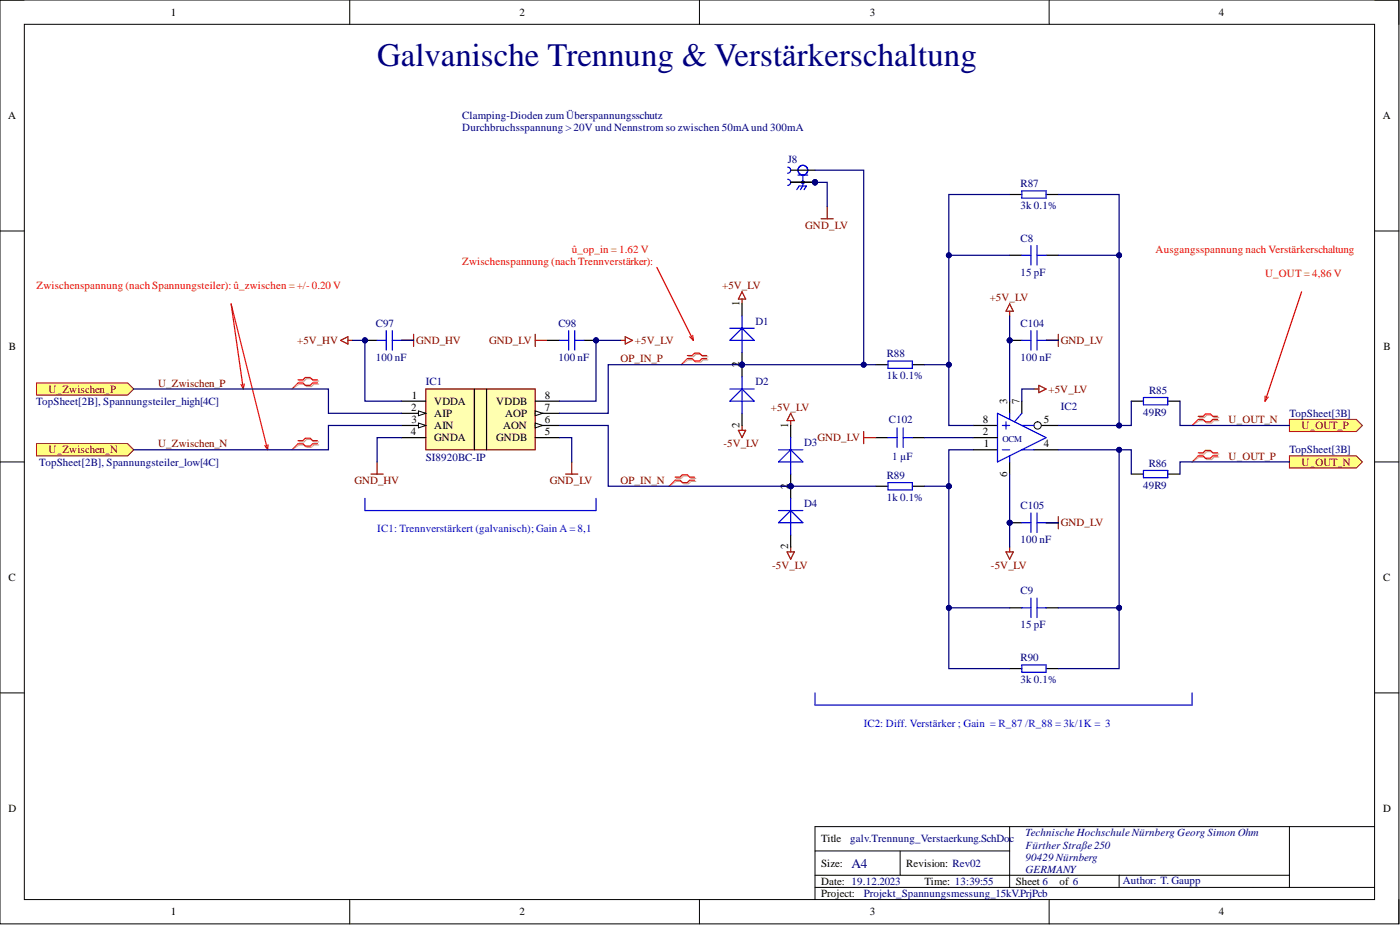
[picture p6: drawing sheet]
<svg xmlns="http://www.w3.org/2000/svg" width="292mm" height="193mm" viewBox="0 0 292 193" stroke-linecap="round" stroke-linejoin="round" font-family="sans-serif">
<defs><g id="words">
<text font-size="6.8" fill="#000080" x="78.7" y="13.7">Galvanische Trennung &amp; Verstärkerschaltung</text>
<text font-size="2.8" fill="#000080" x="177.7" y="181">A4</text>
<g font-size="2.3">
<text x="35.6" y="3.3">1</text>
<text x="108.4" y="3.3">2</text>
<text x="181.5" y="3.3">3</text>
<text x="254.3" y="3.3">4</text>
<text x="1.7" y="24.9">A</text>
<text x="288.5" y="24.9">A</text>
<text x="154.3" y="63.9" transform="rotate(-90 154.3 63.9)">1</text>
<text x="1.9" y="73">B</text>
<text x="154.3" y="76.6" transform="rotate(-90 154.3 76.6)">2</text>
<text x="154.3" y="76.6" transform="rotate(-90 154.3 76.6)">1</text>
<text x="288.7" y="73">B</text>
<text x="86" y="83.2">1</text>
<text x="113.7" y="83.2">8</text>
<text x="85.8" y="85.7">2</text>
<text x="85.9" y="88.3">3</text>
<text x="90.6" y="84.4">VDDA</text>
<text x="90.6" y="87">AIP</text>
<text x="90.6" y="89.5">AIN</text>
<text x="103.6" y="84.4">VDDB</text>
<text x="105" y="89.5">AON</text>
<text x="105.4" y="87">AOP</text>
<text x="113.7" y="88.3">6</text>
<text x="113.7" y="85.7">7</text>
<text x="154.3" y="89.3" transform="rotate(-90 154.3 89.3)">2</text>
<text x="164.5" y="89.3" transform="rotate(-90 164.5 89.3)">1</text>
<text x="205.1" y="88.3">8</text>
<text x="210.1" y="84.2" transform="rotate(-90 210.1 84.2)">3</text>
<text x="212.7" y="84.2" transform="rotate(-90 212.7 84.2)">7</text>
<text x="217.8" y="88.3">5</text>
<text x="85.7" y="90.8">4</text>
<text x="90.6" y="92.1">GNDA</text>
<text x="103.6" y="92.1">GNDB</text>
<text x="113.7" y="90.8">5</text>
<text x="205.1" y="90.8">2</text>
<text x="205.2" y="93.3">1</text>
<text x="217.8" y="93.3">4</text>
<text x="164.5" y="101.9" transform="rotate(-90 164.5 101.9)">2</text>
<text x="164.5" y="101.9" transform="rotate(-90 164.5 101.9)">1</text>
<text x="210.1" y="99.4" transform="rotate(-90 210.1 99.4)">6</text>
<text x="164.5" y="114.6" transform="rotate(-90 164.5 114.6)">2</text>
<text x="1.8" y="121.2">C</text>
<text x="288.6" y="121.2">C</text>
<text x="1.8" y="169.4">D</text>
<text x="288.6" y="169.4">D</text>
<text x="171.3" y="175.7">Title</text>
<text x="171.3" y="180.8">Size:</text>
<text x="171.3" y="184.6">Date: 19.12.2023</text>
<text x="189.1" y="180.8">Revision: Rev02</text>
<text x="192.9" y="184.6">Time: 13:39:55</text>
<text x="211.9" y="184.6">Sheet 6</text>
<text x="221.1" y="184.6">of 6</text>
<text x="35.6" y="191">1</text>
<text x="108.4" y="191">2</text>
<text x="171.3" y="187.2">Project:</text>
<text x="181.5" y="191">3</text>
<text x="254.3" y="191">4</text>
</g>
<g font-size="2.3" fill="#000080">
<text x="96.4" y="24.9">Clamping-Dioden zum Überspannungsschutz</text>
<text x="96.4" y="27.4">Durchbruchsspannung &gt; 20V und Nennstrom so zwischen 50mA und 300mA</text>
<text x="164.4" y="34">J8</text>
<text x="212.9" y="39.1">R87</text>
<text x="212.9" y="43.6">3k 0.1%</text>
<text x="212.9" y="50.5">C8</text>
<text x="212.9" y="57.6">15 pF</text>
<text x="78.4" y="68.2">C97</text>
<text x="116.5" y="68.2">C98</text>
<text x="157.6" y="67.7">D1</text>
<text x="212.9" y="68.2">C104</text>
<text x="78.4" y="75.3">100 nF</text>
<text x="116.5" y="75.3">100 nF</text>
<text x="185" y="74.6">R88</text>
<text x="212.9" y="75.3">100 nF</text>
<text x="88.8" y="80.4">IC1</text>
<text x="157.6" y="80.4">D2</text>
<text x="185" y="79.1">1k 0.1%</text>
<text x="239.8" y="82.2">R85</text>
<text x="7.5" y="84.4">TopSheet[2B], Spannungsteiler_high[4C]</text>
<text x="185.4" y="88.3">C102</text>
<text x="221.3" y="85.5">IC2</text>
<text x="238.5" y="86.7">49R9</text>
<text x="269" y="87">TopSheet[3B]</text>
<text x="167.8" y="93.1">D3</text>
<text x="186.1" y="95.9">1 µF</text>
<text x="269" y="94.6">TopSheet[3B]</text>
<text x="8.2" y="97.1">TopSheet[2B], Spannungsteiler_low[4C]</text>
<text x="88.8" y="96.1">SI8920BC-IP</text>
<text x="185" y="99.9">R89</text>
<text x="238.5" y="101.9">49R9</text>
<text x="239.7" y="97.4">R86</text>
<text x="167.8" y="105.8">D4</text>
<text x="185" y="104.5">1k 0.1%</text>
<text x="212.9" y="106.3">C105</text>
<text x="212.9" y="113.4">100 nF</text>
<text x="212.9" y="124">C9</text>
<text x="212.9" y="131.1">15 pF</text>
<text x="212.9" y="138">R90</text>
<text x="212.9" y="142.5">3k 0.1%</text>
<text x="177.4" y="175.7">galv.Trennung_Verstaerkung.SchDoc</text>
<text x="214" y="177">Fürther Straße 250</text>
<text x="214" y="179.5">90429 Nürnberg</text>
<text x="214" y="174.5">Technische Hochschule Nürnberg Georg Simon Ohm</text>
<text x="214" y="182.1">GERMANY</text>
<text x="234.3" y="184.4">Author: T. Gaupp</text>
<text x="180.2" y="187.2">Projekt_Spannungsmessung_15kV.PrjPcb</text>
</g>
<g font-size="2.3" fill="#800000">
<text x="168" y="47.7">GND_LV</text>
<text x="150.7" y="60.4">+5V_LV</text>
<text x="206.5" y="62.9">+5V_LV</text>
<text x="62" y="71.8">+5V_HV</text>
<text x="86.8" y="71.8">GND_HV</text>
<text x="102" y="71.8">GND_LV</text>
<text x="132.5" y="71.8">+5V_LV</text>
<text x="221.3" y="71.8">GND_LV</text>
<text x="129.4" y="75.6">OP_IN_P</text>
<text x="10.2" y="81.9">U_Zwischen_P</text>
<text x="33" y="80.6">U_Zwischen_P</text>
<text x="218.8" y="81.9">+5V_LV</text>
<text x="160.8" y="85.7">+5V_LV</text>
<text x="256.3" y="88.3">U_OUT_N</text>
<text x="271.6" y="89.5">U_OUT_P</text>
<text x="10.2" y="94.6">U_Zwischen_N</text>
<text x="33" y="93.3">U_Zwischen_N</text>
<text x="150.9" y="93.3">-5V_LV</text>
<text x="170.6" y="92.1">GND_LV</text>
<text x="256.3" y="95.9">U_OUT_P</text>
<text x="73.9" y="100.9">GND_HV</text>
<text x="114.7" y="100.9">GND_LV</text>
<text x="129.4" y="100.9">OP_IN_N</text>
<text x="271.6" y="97.1">U_OUT_N</text>
<text x="221.3" y="109.8">GND_LV</text>
<text x="161.1" y="118.7">-5V_LV</text>
<text x="206.8" y="118.7">-5V_LV</text>
</g>
<g font-size="2.3" fill="#f00">
<text x="119.3" y="52.7">û_op_in = 1.62 V</text>
<text x="241.1" y="52.7">Ausgangsspannung nach Verstärkerschaltung</text>
<text x="96.4" y="55.3">Zwischenspannung (nach Trennverstärker):</text>
<text x="264" y="57.8">U_OUT = 4,86 V</text>
<text x="7.6" y="60.4">Zwischenspannung (nach Spannungsteiler): û_zwischen = +/- 0.20 V</text>
</g>
<g font-size="2.3" fill="#00f">
<text x="78.7" y="111.1">IC1: Trennverstärkert (galvanisch); Gain A= 8,1</text>
<text x="180.2" y="151.7">IC2: Diff. Verstärker ; Gain = R_87 /R_88 = 3k/1K = 3</text>
</g>
<text font-size="1.9" fill="#000080" x="209.1" y="92.1">OCM</text>
</g></defs>
<g fill="none" stroke="#000" stroke-width=".21">
<path d="M0 0h291.9v192.7h-291.9zM0 0h5.1M5.1 5.1h281.7v182.6h-281.7zM73 0v5.1M145.9 0v5.1M218.9 0v5.1M286.8 0h5.1v5.1M0 48.2h5.1M286.8 48.2h5.1M0 96.4h5.1M286.8 96.4h5.1M0 144.6h5.1"/>
<path d="M286.8 144.6h5.1M170 177.5h40.7M187.8 177.5v5.1M210.7 172.4v12.7M269 172.4v12.7M286.8 172.4h-116.8v15.3M73 187.7v5M145.9 187.7v5M170 185.1h116.8M170 182.6h99M218.9 187.7v5M233.5 182.6v2.5"/>
<path d="M291.9 187.7v5"/>
</g>
<path d="M7.6 79.9h19l1.3 1.3-1.3 1.2h-19z" fill-rule="evenodd" fill="#ffff80"/>
<path d="M7.6 79.9h19l1.3 1.3-1.3 1.2h-19z" fill="none" stroke="#800000" stroke-width=".21"/>
<path d="M7.6 92.6h19l1.3 1.2-1.3 1.3h-19z" fill-rule="evenodd" fill="#ffff80"/>
<path d="M7.6 92.6h19l1.3 1.2-1.3 1.3h-19z" fill="none" stroke="#800000" stroke-width=".21"/>
<path d="M269 95.1h14l1.3 1.3-1.3 1.2h-14z" fill-rule="evenodd" fill="#ffff80"/>
<path d="M269 95.1h14l1.3 1.3-1.3 1.2h-14z" fill="none" stroke="#800000" stroke-width=".21"/>
<path d="M269 87.5h14l1.3 1.3-1.3 1.2h-14z" fill-rule="evenodd" fill="#ffff80"/>
<path d="M269 87.5h14l1.3 1.3-1.3 1.2h-14z" fill="none" stroke="#800000" stroke-width=".21"/>
<path d="M71.1 71l1.5-.8v1.6zM72.6 71h1M83.8 71h2.5M86.3 69.7v2.6M111.7 71h2.5M111.7 69.7v2.6M129.4 71h1.1M130.5 70.2l1.5 .8-1.5 .8zM77.4 98.9h2.5M78.7 96.4v2.5M118 98.9h2.6M119.3 96.4v2.5" fill="none" stroke="#800000" stroke-width=".25"/>
<path d="M250.2 87.1h1.1l.5-.5h1l.5 .5h1M250.2 87.7h1.1l.5 .6h1l.5-.6h1M250.2 94.7h1.1l.5-.5h1l.5 .5h1M250.2 95.4h1.1l.5 .5h1l.5-.5h1" fill="none" stroke="#d0a3a3" stroke-width=".25"/>
<path d="M250.2 87.7l-1.5 1.1M250.2 95.4l-1.5 1" fill="none" stroke="#d0a3a3" stroke-width=".21"/>
<path d="M250 86.9h1l.5-.5h1l.5 .5h1.1M250 87.5h1l.5 .5h1l.5-.5h1.1M250 94.5h1l.5-.5h1l.5 .5h1.1M250 95.1h1l.5 .5h1l.5-.5h1.1" fill="none" stroke="#f00" stroke-width=".25"/>
<path d="M250 87.5l-1.3 1.3M250 95.1l-1.3 1.3" fill="none" stroke="#f00" stroke-width=".21"/>
<circle cx="76.1" cy="71" r=".51" fill="#000080"/>
<circle cx="76.1" cy="71" r=".51" fill="none" stroke="#000080" stroke-width=".21"/>
<path d="M76.1 71h2.6" fill="none" stroke="#000" stroke-width=".25"/>
<circle cx="76.1" cy="71" r=".51" fill="#000080"/>
<circle cx="76.1" cy="71" r=".51" fill="none" stroke="#000080" stroke-width=".21"/>
<path d="M83.8 71h2.5" fill="none" stroke="#000" stroke-width=".25"/>
<path d="M78.7 71h1.9M80.6 69v4M81.9 71h1.9M81.9 69v4" fill="none" stroke="#00f" stroke-width=".25"/>
<circle cx="124.4" cy="71" r=".51" fill="#000080"/>
<circle cx="124.4" cy="71" r=".51" fill="none" stroke="#000080" stroke-width=".21"/>
<path d="M114.2 71h2.5M121.8 71h2.6" fill="none" stroke="#000" stroke-width=".25"/>
<circle cx="124.4" cy="71" r=".51" fill="#000080"/>
<circle cx="124.4" cy="71" r=".51" fill="none" stroke="#000080" stroke-width=".21"/>
<path d="M116.7 71h2M118.7 69v4M119.9 71h1.9M119.9 69v4M76.1 104v2.5h48.3v-2.5" fill="none" stroke="#00f" stroke-width=".25"/>
<path d="M271.6 60.9l-7.6 22.8M264 82.6v1.1M264.6 82.8l-.6 .9" fill="none" stroke="#f00" stroke-width=".25"/>
<path d="M88.8 81.2h22.9v12.6h-22.9z" fill-rule="evenodd" fill="#ffffb0"/>
<path d="M88.8 81.2h22.9v12.6h-22.9z" fill="none" stroke="#800000" stroke-width=".25"/>
<path d="M83.8 83.7h5M83.8 86.2h5" fill="none" stroke="#000" stroke-width=".25"/>
<path d="M87.3 85.7l1.5 .5-1.5 .5z" fill="#f8fcff"/>
<path d="M87.3 85.7l1.5 .5-1.5 .5z" fill="none" stroke="#000" stroke-width=".21"/>
<path d="M83.8 88.8h5" fill="none" stroke="#000" stroke-width=".25"/>
<path d="M87.3 88.3l1.5 .5-1.5 .5z" fill="#f8fcff"/>
<path d="M87.3 88.3l1.5 .5-1.5 .5z" fill="none" stroke="#000" stroke-width=".21"/>
<path d="M83.8 91.3h5M111.7 91.3h5M111.7 88.8h5" fill="none" stroke="#000" stroke-width=".25"/>
<path d="M111.7 88.3l1.5 .5-1.5 .5z" fill="#f8fcff"/>
<path d="M111.7 88.3l1.5 .5-1.5 .5z" fill="none" stroke="#000" stroke-width=".21"/>
<path d="M111.7 86.2h5" fill="none" stroke="#000" stroke-width=".25"/>
<path d="M111.7 85.7l1.5 .5-1.5 .5z" fill="#f8fcff"/>
<path d="M111.7 85.7l1.5 .5-1.5 .5z" fill="none" stroke="#000" stroke-width=".21"/>
<path d="M99 81.2v12.6M101.5 81.2v12.6M111.7 83.7h5M182.7 91.3h2.6M190.4 91.3h2.5M236 83.7h2.6M236 98.9h2.6M243.6 83.7h2.6M243.6 98.9h2.6" fill="none" stroke="#000" stroke-width=".25"/>
<path d="M137.1 55.8l7.6 15.2M48.2 63.4l2.6 17.8M143.9 70.3l.8 .7M144.5 70l.2 1M50.3 80.2l.5 1M51 80.1l-.2 1.1" fill="none" stroke="#f00" stroke-width=".25"/>
<path d="M185.3 91.3h1.9M187.2 89.3v4M188.4 91.3h2M188.4 89.3v4M238.6 82.9h5v1.5h-5zM238.6 98.1h5v1.6h-5z" fill="none" stroke="#00f" stroke-width=".25"/>
<path d="M171.3 45.6h2.6M172.6 43.1v2.5M210.7 63.4l.7 1.5h-1.5zM210.7 64.9v1M218.3 71h2.5M220.8 69.7v2.6M180.2 90v2.6M180.2 91.3h2.5M209.9 115.1h1.5l-.7 1.6zM210.7 114.1v1" fill="none" stroke="#800000" stroke-width=".25"/>
<circle cx="210.7" cy="71" r=".51" fill="#000080"/>
<circle cx="210.7" cy="71" r=".51" fill="none" stroke="#000080" stroke-width=".21"/>
<path d="M210.7 71h2.5" fill="none" stroke="#000" stroke-width=".25"/>
<circle cx="210.7" cy="71" r=".51" fill="#000080"/>
<circle cx="210.7" cy="71" r=".51" fill="none" stroke="#000080" stroke-width=".21"/>
<path d="M218.3 71h2.5" fill="none" stroke="#000" stroke-width=".25"/>
<path d="M213.2 71h1.9M215.1 69v4M216.4 71h1.9M216.4 69v4" fill="none" stroke="#00f" stroke-width=".25"/>
<path d="M218.3 109h2.5M220.8 107.8v2.5" fill="none" stroke="#800000" stroke-width=".25"/>
<circle cx="210.7" cy="109" r=".51" fill="#000080"/>
<circle cx="210.7" cy="109" r=".51" fill="none" stroke="#000080" stroke-width=".21"/>
<path d="M210.7 109h2.5" fill="none" stroke="#000" stroke-width=".25"/>
<circle cx="210.7" cy="109" r=".51" fill="#000080"/>
<circle cx="210.7" cy="109" r=".51" fill="none" stroke="#000080" stroke-width=".21"/>
<g fill="none" stroke="#000" stroke-width=".25">
<path d="M210.7 40.6h2.5M218.3 40.6h2.5M182.7 76.1h2.6M190.4 76.1h2.5M203 88.8h5.1M203 93.8h5.1M210.7 83.7v2.5M210.7 96.4v2.5M215.7 88.8h5.1M215.7 93.8h5.1M182.7 101.4h2.6M190.4 101.4h2.5"/>
<path d="M218.3 109h2.5M210.7 139.5h2.5M218.3 139.5h2.5"/>
</g>
<g fill="none" stroke="#00f" stroke-width=".25">
<path d="M213.2 39.8h5.1v1.5h-5.1zM185.3 75.3h5.1v1.5h-5.1zM208.1 86.2l10.2 5.1-10.2 5.1zM209.1 93.8h1.6M209.1 88.8h1.6M209.9 88v1.5M210.7 86.2v1.3M210.7 95.1v1.3M185.3 100.7h5.1v1.5h-5.1zM213.2 109h1.9M215.1 107v4.1M216.4 109h1.9"/>
<path d="M216.4 107v4.1M213.2 138.7h5.1v1.5h-5.1zM170 144.6v2.5h78.7v-2.5"/>
</g>
<path d="M215.7 81.2h1M216.7 80.4l1.6 .8-1.6 .7z" fill="none" stroke="#800000" stroke-width=".25"/>
<path d="M143.7 74.4h1l.5-.5h1l.5 .5h1M143.7 75.1h1l.5 .5h1l.5-.5h1M141.1 99.8h1l.5-.5h1.1l.5 .5h1M141.1 100.4h1l.5 .5h1.1l.5-.5h1" fill="none" stroke="#d0a3a3" stroke-width=".25"/>
<path d="M143.7 75.1l-1.6 1M141.1 100.4l-1.5 1" fill="none" stroke="#d0a3a3" stroke-width=".21"/>
<path d="M143.4 74.2h1l.5-.5h1l.5 .5h1.1M143.4 74.8h1l.5 .5h1l.5-.5h1.1M140.9 99.5h1l.5-.5h1l.5 .5h1M140.9 100.2h1l.5 .5h1l.5-.5h1" fill="none" stroke="#f00" stroke-width=".25"/>
<path d="M143.4 74.8l-1.3 1.3M140.9 100.2l-1.3 1.2" fill="none" stroke="#f00" stroke-width=".21"/>
<circle cx="216.5" cy="88.8" r=".76" fill="#f8fcff"/>
<circle cx="216.5" cy="88.8" r=".76" fill="none" stroke="#000" stroke-width=".21"/>
<path d="M213.2 53.3h1.9M215.1 51.2v4.1M216.4 53.3h1.9M216.4 51.2v4.1M213.2 88.8h2.5M213.2 93.8h2.5M213.2 86.2l-1.5 1.8M213.2 126.8h1.9M215.1 124.8v4M216.4 124.8v4M216.4 126.8h1.9" fill="none" stroke="#00f" stroke-width=".25"/>
<path d="M210.7 53.3h2.5M218.3 53.3h2.5M203 91.3h5.1M213.2 83.7v2.5M210.7 126.8h2.5M218.3 126.8h2.5" fill="none" stroke="#000" stroke-width=".25"/>
<path d="M62.4 79.5h1.1l.5-.5h1l.5 .5h1M62.4 80.1h1.1l.5 .5h1l.5-.5h1M62.4 92.2h1.1l.5-.5h1l.5 .5h1M62.4 92.8h1.1l.5 .5h1l.5-.5h1" fill="none" stroke="#d0a3a3" stroke-width=".25"/>
<path d="M62.4 80.1l-1.5 1.1M62.4 92.8l-1.5 1" fill="none" stroke="#d0a3a3" stroke-width=".21"/>
<path d="M48.2 63.4l7.6 30.4M62.2 79.3h1l.5-.6h1l.5 .6h1M62.2 79.9h1l.5 .5h1l.5-.5h1M55.3 92.9l.5 .9M55.9 92.8l-.1 1M62.2 91.9h1l.5-.5h1l.5 .5h1M62.2 92.6h1l.5 .5h1l.5-.5h1" fill="none" stroke="#f00" stroke-width=".25"/>
<path d="M62.2 79.9l-1.3 1.3M62.2 92.6l-1.3 1.2" fill="none" stroke="#f00" stroke-width=".21"/>
<path d="M154.8 60.9l.8 1.5h-1.5zM154.8 62.4v1M154.1 89.8h1.5l-.8 1.5zM154.8 88.8v1M165 86.2l.7 1.5h-1.5zM165 87.7v1.1M164.2 115.1h1.5l-.7 1.6zM165 114.1v1" fill="none" stroke="#800000" stroke-width=".25"/>
<circle cx="165" cy="101.4" r=".51" fill="#000080"/>
<circle cx="165" cy="101.4" r=".51" fill="none" stroke="#000080" stroke-width=".21"/>
<path d="M165 88.8v2.5M165 98.9v2.5" fill="none" stroke="#000" stroke-width=".25"/>
<circle cx="165" cy="101.4" r=".51" fill="#000080"/>
<circle cx="165" cy="101.4" r=".51" fill="none" stroke="#000080" stroke-width=".21"/>
<path d="M162.4 93.8h5.1M162.4 96.4l2.6-2.6 2.5 2.6zM165 91.3v7.6" fill="none" stroke="#00f" stroke-width=".25"/>
<circle cx="165" cy="101.4" r=".51" fill="#000080"/>
<circle cx="165" cy="101.4" r=".51" fill="none" stroke="#000080" stroke-width=".21"/>
<path d="M165 101.4v2.6" fill="none" stroke="#000" stroke-width=".25"/>
<circle cx="165" cy="101.4" r=".51" fill="#000080"/>
<circle cx="165" cy="101.4" r=".51" fill="none" stroke="#000080" stroke-width=".21"/>
<path d="M165 111.6v2.5" fill="none" stroke="#000" stroke-width=".25"/>
<path d="M162.4 106.5h5.1M162.4 109l2.6-2.5 2.5 2.5zM165 104v7.6" fill="none" stroke="#00f" stroke-width=".25"/>
<circle cx="154.8" cy="76.1" r=".51" fill="#000080"/>
<circle cx="154.8" cy="76.1" r=".51" fill="none" stroke="#000080" stroke-width=".21"/>
<path d="M154.8 63.4v2.5M154.8 73.5v2.6" fill="none" stroke="#000" stroke-width=".25"/>
<circle cx="154.8" cy="76.1" r=".51" fill="#000080"/>
<circle cx="154.8" cy="76.1" r=".51" fill="none" stroke="#000080" stroke-width=".21"/>
<path d="M152.3 68.5h5.1M152.3 71l2.5-2.5 2.6 2.5zM154.8 65.9v7.6" fill="none" stroke="#00f" stroke-width=".25"/>
<circle cx="154.8" cy="76.1" r=".51" fill="#000080"/>
<circle cx="154.8" cy="76.1" r=".51" fill="none" stroke="#000080" stroke-width=".21"/>
<path d="M154.8 76.1v2.5" fill="none" stroke="#000" stroke-width=".25"/>
<circle cx="154.8" cy="76.1" r=".51" fill="#000080"/>
<circle cx="154.8" cy="76.1" r=".51" fill="none" stroke="#000080" stroke-width=".21"/>
<path d="M154.8 86.2v2.6" fill="none" stroke="#000" stroke-width=".25"/>
<path d="M154.8 78.6v7.6M152.3 81.2h5.1M152.3 83.7l2.5-2.5 2.6 2.5z" fill="none" stroke="#00f" stroke-width=".25"/>
<circle cx="170" cy="38" r=".51" fill="#000080"/>
<circle cx="170" cy="38" r=".51" fill="none" stroke="#000080" stroke-width=".21"/>
<circle cx="170" cy="38" r=".51" fill="#000080"/>
<circle cx="170" cy="38" r=".51" fill="none" stroke="#000080" stroke-width=".21"/>
<circle cx="170" cy="38" r=".51" fill="#000080"/>
<circle cx="170" cy="38" r=".51" fill="none" stroke="#000080" stroke-width=".21"/>
<g fill="none" stroke="#00f" stroke-width=".25">
<path d="M164.3 34.9a.63 .63 0 0 1 .7 .6 .63 .63 0 0 1-.7 .6M164.3 37.4a.63 .63 0 0 1 .7 .6 .63 .63 0 0 1-.7 .7M166.2 39.6l.5-.8h1.6l-.5 .8M166.5 36.5h2M167.5 36.5v2.3l-.5 .8"/>
<circle cx="167.5" cy="35.5" r="1.02"/>
<circle cx="167.5" cy="38" r=".25"/>
</g>
<path d="M165 35.5h5M165 38h5" fill="none" stroke="#000" stroke-width=".25"/>
<circle cx="170" cy="38" r=".51" fill="#000080"/>
<circle cx="170" cy="38" r=".51" fill="none" stroke="#000080" stroke-width=".21"/>
<path d="M165 38h5" fill="none" stroke="#000" stroke-width=".25"/>
<circle cx="170" cy="38" r=".51" fill="#000080"/>
<circle cx="170" cy="38" r=".51" fill="none" stroke="#000080" stroke-width=".21"/>
<path d="M165 38h5" fill="none" stroke="#000" stroke-width=".25"/>
<circle cx="170" cy="38" r=".51" fill="#000080"/>
<circle cx="170" cy="38" r=".51" fill="none" stroke="#000080" stroke-width=".21"/>
<path d="M73.6 71h2.5v12.7h7.7M83.8 91.3h-5.1v5.1M116.7 91.3h2.6v5.1" fill="none" stroke="#000080" stroke-width=".25"/>
<circle cx="76.1" cy="71" r=".51" fill="#000080"/>
<circle cx="76.1" cy="71" r=".51" fill="none" stroke="#000080" stroke-width=".21"/>
<path d="M129.4 71h-5v12.7h-7.7M27.9 81.2h40.6v5h15.3M83.8 88.8h-15.3v5h-40.6" fill="none" stroke="#000080" stroke-width=".25"/>
<circle cx="124.4" cy="71" r=".51" fill="#000080"/>
<circle cx="124.4" cy="71" r=".51" fill="none" stroke="#000080" stroke-width=".21"/>
<path d="M218.3 71h2.5M246.2 83.7v5.1h22.8M269 96.4h-22.8v2.5M192.9 101.4h5.1" fill="none" stroke="#000080" stroke-width=".25"/>
<circle cx="198" cy="101.4" r=".51" fill="#000080"/>
<circle cx="198" cy="101.4" r=".51" fill="none" stroke="#000080" stroke-width=".21"/>
<path d="M83.8 71h2.5M210.7 65.9v17.8M192.9 91.3h10.1M215.7 81.2h-2.5v2.5" fill="none" stroke="#000080" stroke-width=".25"/>
<circle cx="210.7" cy="71" r=".51" fill="#000080"/>
<circle cx="210.7" cy="71" r=".51" fill="none" stroke="#000080" stroke-width=".21"/>
<path d="M210.7 98.9v15.2" fill="none" stroke="#000080" stroke-width=".25"/>
<circle cx="210.7" cy="109" r=".51" fill="#000080"/>
<circle cx="210.7" cy="109" r=".51" fill="none" stroke="#000080" stroke-width=".21"/>
<path d="M236 83.7v5.1h-15.2M218.3 109h2.5" fill="none" stroke="#000080" stroke-width=".25"/>
<circle cx="233.5" cy="88.8" r=".51" fill="#000080"/>
<circle cx="233.5" cy="88.8" r=".51" fill="none" stroke="#000080" stroke-width=".21"/>
<path d="M220.8 93.8h15.2v5.1" fill="none" stroke="#000080" stroke-width=".25"/>
<circle cx="233.5" cy="93.8" r=".51" fill="#000080"/>
<circle cx="233.5" cy="93.8" r=".51" fill="none" stroke="#000080" stroke-width=".21"/>
<path d="M192.9 76.1h5.1" fill="none" stroke="#000080" stroke-width=".25"/>
<circle cx="198" cy="76.1" r=".51" fill="#000080"/>
<circle cx="198" cy="76.1" r=".51" fill="none" stroke="#000080" stroke-width=".21"/>
<path d="M116.7 88.8h10.2v12.6h55.8" fill="none" stroke="#000080" stroke-width=".25"/>
<circle cx="165" cy="101.4" r=".51" fill="#000080"/>
<circle cx="165" cy="101.4" r=".51" fill="none" stroke="#000080" stroke-width=".21"/>
<path d="M210.7 40.6h-12.7v48.2h5" fill="none" stroke="#000080" stroke-width=".25"/>
<circle cx="198" cy="53.3" r=".51" fill="#000080"/>
<circle cx="198" cy="53.3" r=".51" fill="none" stroke="#000080" stroke-width=".21"/>
<circle cx="198" cy="76.1" r=".51" fill="#000080"/>
<circle cx="198" cy="76.1" r=".51" fill="none" stroke="#000080" stroke-width=".21"/>
<path d="M198 53.3h12.7" fill="none" stroke="#000080" stroke-width=".25"/>
<circle cx="198" cy="53.3" r=".51" fill="#000080"/>
<circle cx="198" cy="53.3" r=".51" fill="none" stroke="#000080" stroke-width=".21"/>
<path d="M220.8 53.3h12.7" fill="none" stroke="#000080" stroke-width=".25"/>
<circle cx="233.5" cy="53.3" r=".51" fill="#000080"/>
<circle cx="233.5" cy="53.3" r=".51" fill="none" stroke="#000080" stroke-width=".21"/>
<path d="M220.8 40.6h12.7v48.2" fill="none" stroke="#000080" stroke-width=".25"/>
<circle cx="233.5" cy="88.8" r=".51" fill="#000080"/>
<circle cx="233.5" cy="88.8" r=".51" fill="none" stroke="#000080" stroke-width=".21"/>
<circle cx="233.5" cy="53.3" r=".51" fill="#000080"/>
<circle cx="233.5" cy="53.3" r=".51" fill="none" stroke="#000080" stroke-width=".21"/>
<path d="M198 126.8h12.7" fill="none" stroke="#000080" stroke-width=".25"/>
<circle cx="198" cy="126.8" r=".51" fill="#000080"/>
<circle cx="198" cy="126.8" r=".51" fill="none" stroke="#000080" stroke-width=".21"/>
<path d="M203 93.8h-5v7.6" fill="none" stroke="#000080" stroke-width=".25"/>
<circle cx="198" cy="101.4" r=".51" fill="#000080"/>
<circle cx="198" cy="101.4" r=".51" fill="none" stroke="#000080" stroke-width=".21"/>
<path d="M220.8 126.8h12.7" fill="none" stroke="#000080" stroke-width=".25"/>
<circle cx="233.5" cy="126.8" r=".51" fill="#000080"/>
<circle cx="233.5" cy="126.8" r=".51" fill="none" stroke="#000080" stroke-width=".21"/>
<path d="M198 101.4v38.1h12.7" fill="none" stroke="#000080" stroke-width=".25"/>
<circle cx="198" cy="126.8" r=".51" fill="#000080"/>
<circle cx="198" cy="126.8" r=".51" fill="none" stroke="#000080" stroke-width=".21"/>
<circle cx="198" cy="101.4" r=".51" fill="#000080"/>
<circle cx="198" cy="101.4" r=".51" fill="none" stroke="#000080" stroke-width=".21"/>
<path d="M233.5 93.8v45.7h-12.7" fill="none" stroke="#000080" stroke-width=".25"/>
<circle cx="233.5" cy="126.8" r=".51" fill="#000080"/>
<circle cx="233.5" cy="126.8" r=".51" fill="none" stroke="#000080" stroke-width=".21"/>
<circle cx="233.5" cy="93.8" r=".51" fill="#000080"/>
<circle cx="233.5" cy="93.8" r=".51" fill="none" stroke="#000080" stroke-width=".21"/>
<path d="M182.7 76.1h-55.8v10.1h-10.2" fill="none" stroke="#000080" stroke-width=".25"/>
<circle cx="154.8" cy="76.1" r=".51" fill="#000080"/>
<circle cx="154.8" cy="76.1" r=".51" fill="none" stroke="#000080" stroke-width=".21"/>
<circle cx="180.2" cy="76.1" r=".51" fill="#000080"/>
<circle cx="180.2" cy="76.1" r=".51" fill="none" stroke="#000080" stroke-width=".21"/>
<path d="M170 35.5h10.2v40.6" fill="none" stroke="#000080" stroke-width=".25"/>
<circle cx="180.2" cy="76.1" r=".51" fill="#000080"/>
<circle cx="180.2" cy="76.1" r=".51" fill="none" stroke="#000080" stroke-width=".21"/>
<path d="M170 38h2.6v5.1" fill="none" stroke="#000080" stroke-width=".25"/>
<circle cx="170" cy="38" r=".51" fill="#000080"/>
<circle cx="170" cy="38" r=".51" fill="none" stroke="#000080" stroke-width=".21"/>
<use href="#words"/>
</svg>
